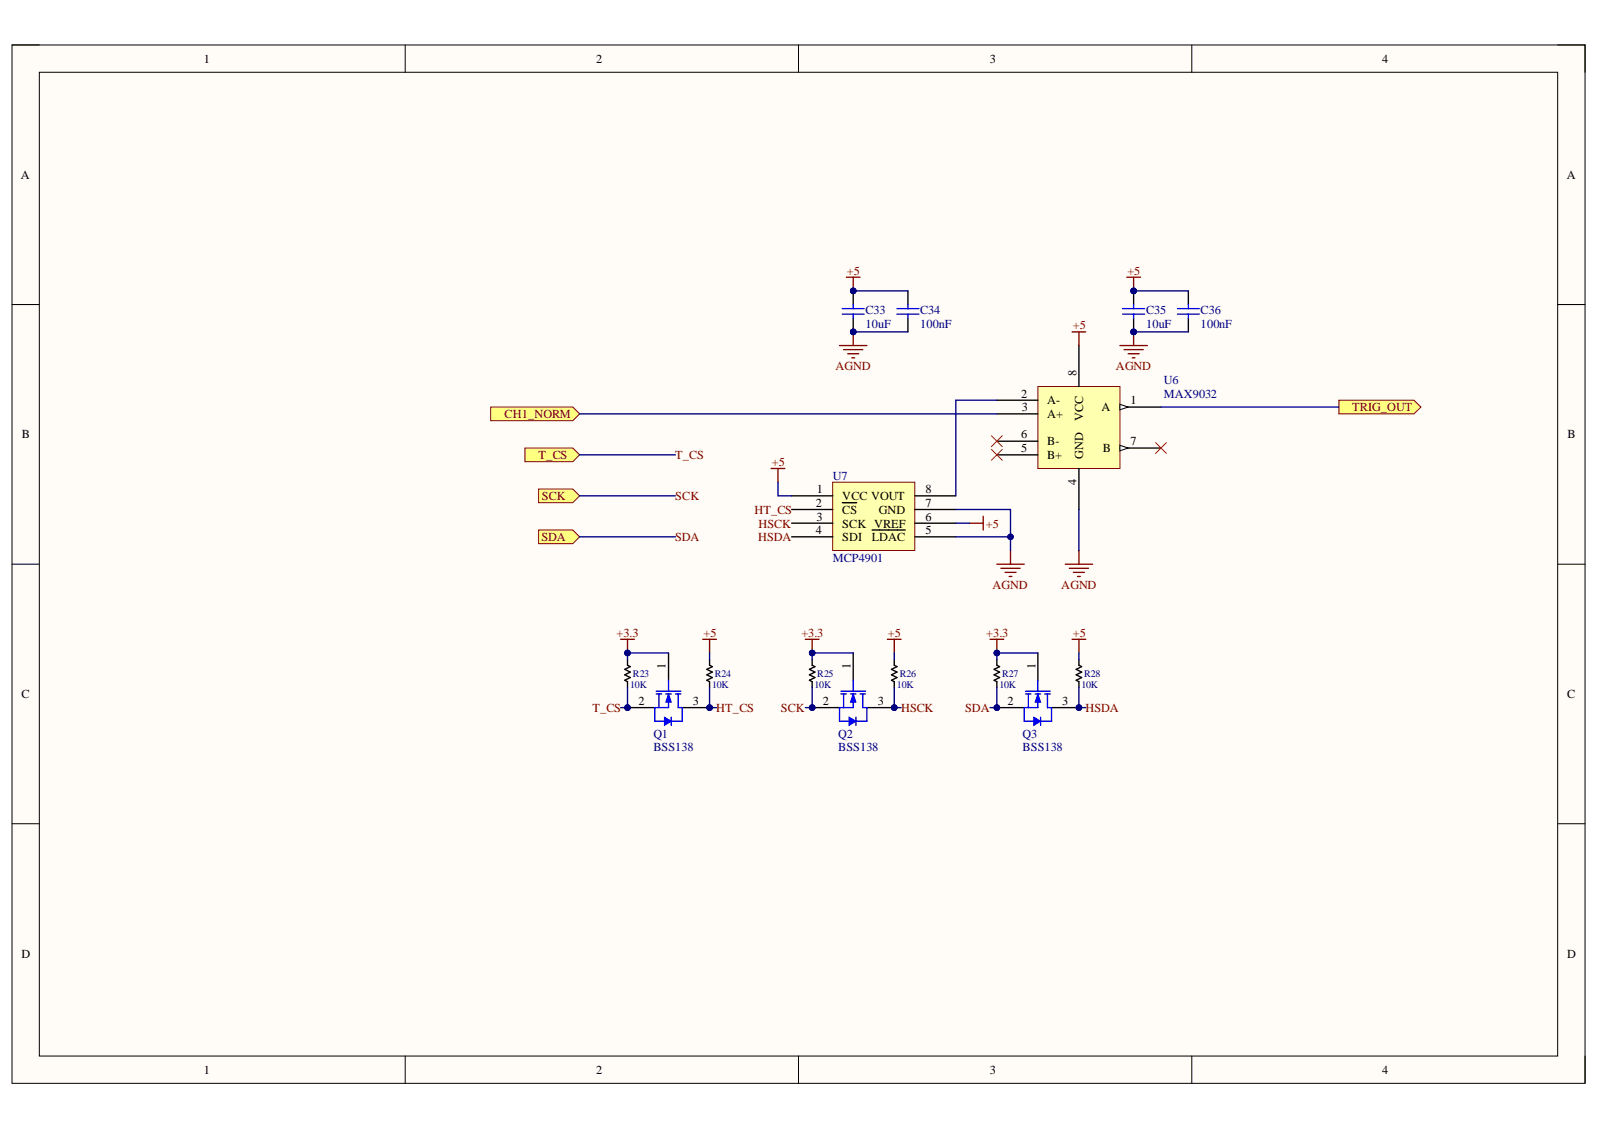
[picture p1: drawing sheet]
<svg xmlns="http://www.w3.org/2000/svg" width="297mm" height="210mm" viewBox="0 0 297 210" stroke-linecap="round" stroke-linejoin="round" font-family="sans-serif">
<defs><g id="words">
<g font-size="2.3">
<text x="37.9" y="11.7">1</text>
<text x="110.7" y="11.7">2</text>
<text x="183.9" y="11.7">3</text>
<text x="256.8" y="11.7">4</text>
<text x="3.9" y="33.3">A</text>
<text x="291" y="33.3">A</text>
<text x="199.9" y="69.8" transform="rotate(-90 199.9 69.8)">8</text>
<text x="189.7" y="73.8">2</text>
<text x="189.8" y="76.4">3</text>
<text x="194.5" y="75.1">A-</text>
<text x="194.5" y="77.6">A+</text>
<text x="204.6" y="76.4">A</text>
<text x="210" y="75.1">1</text>
<text x="4.1" y="81.4">B</text>
<text x="189.7" y="84">5</text>
<text x="189.7" y="81.4">6</text>
<text x="194.5" y="82.7">B-</text>
<text x="201.2" y="78.2" transform="rotate(-90 201.2 78.2)">VCC</text>
<text x="204.9" y="84">B</text>
<text x="210" y="82.7">7</text>
<text x="291.2" y="81.4">B</text>
<text x="194.5" y="85.2">B+</text>
<text x="201.2" y="85.2" transform="rotate(-90 201.2 85.2)">GND</text>
<text x="151.6" y="94.2">2</text>
<text x="151.7" y="91.7">1</text>
<text x="156.5" y="92.9">VCC VOUT</text>
<text x="156.5" y="95.5">CS</text>
<text x="163.2" y="95.5">GND</text>
<text x="172" y="94.2">7</text>
<text x="172" y="91.7">8</text>
<text x="199.9" y="90.1" transform="rotate(-90 199.9 90.1)">4</text>
<text x="151.6" y="99.3">4</text>
<text x="151.7" y="96.7">3</text>
<text x="156.5" y="98">SCK VREF</text>
<text x="156.5" y="100.5">SDI</text>
<text x="162" y="100.5">LDAC</text>
<text x="172" y="99.3">5</text>
<text x="172" y="96.7">6</text>
<text x="123.7" y="124.4" transform="rotate(-90 123.7 124.4)">1</text>
<text x="158" y="124.4" transform="rotate(-90 158 124.4)">1</text>
<text x="192.3" y="124.4" transform="rotate(-90 192.3 124.4)">1</text>
<text x="4" y="129.7">C</text>
<text x="118.6" y="130.9">2</text>
<text x="128.7" y="130.9">3</text>
<text x="152.8" y="130.9">2</text>
<text x="163.1" y="130.9">3</text>
<text x="187.2" y="130.9">2</text>
<text x="197.3" y="130.9">3</text>
<text x="291.1" y="129.7">C</text>
<text x="4" y="177.9">D</text>
<text x="291.1" y="177.9">D</text>
<text x="37.9" y="199.5">1</text>
<text x="110.7" y="199.5">2</text>
<text x="183.9" y="199.5">3</text>
<text x="256.8" y="199.5">4</text>
</g>
<g font-size="2.3" fill="#800000">
<text x="157.3" y="51">+5</text>
<text x="209.4" y="51">+5</text>
<text x="199.3" y="61.2">+5</text>
<text x="155.2" y="68.8">AGND</text>
<text x="207.3" y="68.8">AGND</text>
<text x="93.7" y="77.6">CH1_NORM</text>
<text x="251.2" y="76.4">TRIG_OUT</text>
<text x="100.1" y="85.2">T_CS</text>
<text x="125.4" y="85.2">T_CS</text>
<text x="143.4" y="86.5">+5</text>
<text x="100.7" y="92.9">SCK</text>
<text x="125.4" y="92.9">SCK</text>
<text x="140.2" y="95.5">HT_CS</text>
<text x="100.6" y="100.5">SDA</text>
<text x="125.4" y="100.5">SDA</text>
<text x="140.8" y="100.5">HSDA</text>
<text x="140.9" y="98">HSCK</text>
<text x="183.1" y="98">+5</text>
<text x="184.4" y="109.4">AGND</text>
<text x="197.2" y="109.4">AGND</text>
<text x="114.5" y="118.3">+3.3</text>
<text x="130.7" y="118.3">+5</text>
<text x="148.9" y="118.3">+3.3</text>
<text x="164.9" y="118.3">+5</text>
<text x="183.2" y="118.3">+3.3</text>
<text x="199.3" y="118.3">+5</text>
<text x="110" y="132.2">T_CS</text>
<text x="133" y="132.2">HT_CS</text>
<text x="145.1" y="132.2">SCK</text>
<text x="167.4" y="132.2">HSCK</text>
<text x="179.3" y="132.2">SDA</text>
<text x="201.6" y="132.2">HSDA</text>
</g>
<g font-size="2.3" fill="#000080">
<text x="160.8" y="58.4">C33</text>
<text x="170.9" y="58.4">C34</text>
<text x="212.9" y="58.4">C35</text>
<text x="223" y="58.4">C36</text>
<text x="160.8" y="60.9">10uF</text>
<text x="170.9" y="60.9">100nF</text>
<text x="212.9" y="60.9">10uF</text>
<text x="223" y="60.9">100nF</text>
<text x="216.2" y="71.3">U6</text>
<text x="216.2" y="73.8">MAX9032</text>
<text x="154.7" y="89.1">U7</text>
<text x="154.7" y="104.3">MCP4901</text>
<text x="121.4" y="137">Q1</text>
<text x="155.7" y="137">Q2</text>
<text x="190" y="137">Q3</text>
<text x="121.4" y="139.6">BSS138</text>
<text x="155.7" y="139.6">BSS138</text>
<text x="190" y="139.6">BSS138</text>
</g>
<g font-size="1.9" fill="#000080">
<text x="117.6" y="125.7">R23</text>
<text x="132.8" y="125.7">R24</text>
<text x="151.8" y="125.7">R25</text>
<text x="167.1" y="125.7">R26</text>
<text x="186.2" y="125.7">R27</text>
<text x="201.4" y="125.7">R28</text>
<text x="117.1" y="127.7">10K</text>
<text x="132.3" y="127.7">10K</text>
<text x="151.3" y="127.7">10K</text>
<text x="166.6" y="127.7">10K</text>
<text x="185.7" y="127.7">10K</text>
<text x="200.9" y="127.7">10K</text>
</g>
</g></defs>
<path d="M2.2 8.4h292.2v192.8h-292.2z" fill-rule="evenodd" fill="#fffcf8"/>
<path d="M2.2 8.4h292.2v192.8h-292.2z" fill="none" stroke="#000" stroke-width=".19"/>
<path d="M7.3 13.4h282.1v182.8h-282.1z" fill-rule="evenodd" fill="#fffcf8"/>
<g fill="none" stroke="#000" stroke-width=".19">
<path d="M2.2 8.3h5.1M7.3 13.4h282.1v182.8h-282.1zM75.3 8.3v5.1M148.3 8.3v5.1M221.4 8.4v5M289.4 8.4h5v5M2.2 56.6h5.1M289.4 56.6h5M2.2 104.8h5.1M289.4 104.8h5M2.2 153h5.1M289.4 153h5"/>
<path d="M75.3 196.2v5M148.3 196.2v5M221.4 196.2v5M294.4 196.2v5"/>
</g>
<path d="M248.7 74.3h14l1.3 1.3-1.3 1.3h-14z" fill-rule="evenodd" fill="#ffff80"/>
<path d="M248.7 74.3h14l1.3 1.3-1.3 1.3h-14z" fill="none" stroke="#800000" stroke-width=".19"/>
<path d="M100.1 90.8h6.3l1.3 1.3-1.3 1.3h-6.3z" fill-rule="evenodd" fill="#ffff80"/>
<path d="M100.1 90.8h6.3l1.3 1.3-1.3 1.3h-6.3z" fill="none" stroke="#800000" stroke-width=".19"/>
<path d="M97.5 83.2h8.9l1.3 1.3-1.3 1.3h-8.9z" fill-rule="evenodd" fill="#ffff80"/>
<path d="M97.5 83.2h8.9l1.3 1.3-1.3 1.3h-8.9z" fill="none" stroke="#800000" stroke-width=".19"/>
<path d="M100.1 98.4h6.3l1.3 1.3-1.3 1.3h-6.3z" fill-rule="evenodd" fill="#ffff80"/>
<path d="M100.1 98.4h6.3l1.3 1.3-1.3 1.3h-6.3z" fill="none" stroke="#800000" stroke-width=".19"/>
<path d="M116.6 122.6v1l.5 .2-1 .5 1 .5-1 .6 1 .5-1 .5 .5 .2v1M131.8 122.6v1l.5 .2-1 .5 1 .5-1 .6 1 .5-1 .5 .5 .2v1" fill="none" stroke="#000" stroke-width=".25"/>
<circle cx="116.6" cy="131.4" r=".51" fill="#000080"/>
<circle cx="116.6" cy="131.4" r=".51" fill="none" stroke="#000080" stroke-width=".19"/>
<circle cx="131.8" cy="131.4" r=".51" fill="#000080"/>
<circle cx="131.8" cy="131.4" r=".51" fill="none" stroke="#000080" stroke-width=".19"/>
<path d="M116.6 131.4h5.1M124.2 121.3v5.1" fill="none" stroke="#000" stroke-width=".25"/>
<circle cx="116.6" cy="131.4" r=".51" fill="#000080"/>
<circle cx="116.6" cy="131.4" r=".51" fill="none" stroke="#000080" stroke-width=".19"/>
<path d="M126.7 131.4h5.1" fill="none" stroke="#000" stroke-width=".25"/>
<circle cx="131.8" cy="131.4" r=".51" fill="#000080"/>
<circle cx="131.8" cy="131.4" r=".51" fill="none" stroke="#000080" stroke-width=".19"/>
<path d="M121.9 128.4h4.6M121.9 128.9h1M122.4 128.9v2.5M123.7 128.9h1M124.2 128.9v2.5h-2.5v2.6h1.7M125.5 128.9h1M126 128.9v2.5h.7v2.6h-2" fill="none" stroke="#00f" stroke-width=".25"/>
<path d="M123.4 133.2l1.3 .8-1.3 .7z" fill="#00f"/>
<path d="M123.4 133.2l1.3 .8-1.3 .7z" fill="none" stroke="#00f" stroke-width=".19"/>
<path d="M124.7 133.2v1.5" fill="none" stroke="#00f" stroke-width=".25"/>
<path d="M124.2 128.9l.5 1.5h-1z" fill="#00f"/>
<path d="M124.2 128.9l.5 1.5h-1z" fill="none" stroke="#00f" stroke-width=".19"/>
<path d="M124.2 126.4v2" fill="none" stroke="#00f" stroke-width=".25"/>
<path d="M91.2 75.6h15.2l1.3 1.3-1.3 1.2h-15.2z" fill-rule="evenodd" fill="#ffff80"/>
<path d="M91.2 75.6h15.2l1.3 1.3-1.3 1.2h-15.2z" fill="none" stroke="#800000" stroke-width=".19"/>
<path d="M115.3 118.8h2.5M116.6 118.8v2.5" fill="none" stroke="#800000" stroke-width=".25"/>
<circle cx="116.6" cy="121.3" r=".51" fill="#000080"/>
<circle cx="116.6" cy="121.3" r=".51" fill="none" stroke="#000080" stroke-width=".19"/>
<path d="M130.5 118.8h2.6M131.8 118.8v2.5" fill="none" stroke="#800000" stroke-width=".25"/>
<path d="M150.9 122.6v1l.5 .2-1 .5 1 .5-1 .6 1 .5-1 .5 .5 .2v1M166.1 122.6v1l.5 .2-1 .5 1 .5-1 .6 1 .5-1 .5 .5 .2v1" fill="none" stroke="#000" stroke-width=".25"/>
<circle cx="150.9" cy="131.4" r=".51" fill="#000080"/>
<circle cx="150.9" cy="131.4" r=".51" fill="none" stroke="#000080" stroke-width=".19"/>
<circle cx="166.1" cy="131.4" r=".51" fill="#000080"/>
<circle cx="166.1" cy="131.4" r=".51" fill="none" stroke="#000080" stroke-width=".19"/>
<path d="M150.9 131.4h5.1M158.5 121.3v5.1" fill="none" stroke="#000" stroke-width=".25"/>
<circle cx="150.9" cy="131.4" r=".51" fill="#000080"/>
<circle cx="150.9" cy="131.4" r=".51" fill="none" stroke="#000080" stroke-width=".19"/>
<path d="M161 131.4h5.1" fill="none" stroke="#000" stroke-width=".25"/>
<circle cx="166.1" cy="131.4" r=".51" fill="#000080"/>
<circle cx="166.1" cy="131.4" r=".51" fill="none" stroke="#000080" stroke-width=".19"/>
<path d="M156.2 128.4h4.6M156.2 128.9h1M156.7 128.9v2.5M158 128.9h1M158.5 128.9v2.5h-2.5v2.6h1.7M159.8 128.9h1M160.3 128.9v2.5h.7v2.6h-2" fill="none" stroke="#00f" stroke-width=".25"/>
<path d="M157.7 133.2l1.3 .8-1.3 .7z" fill="#00f"/>
<path d="M157.7 133.2l1.3 .8-1.3 .7z" fill="none" stroke="#00f" stroke-width=".19"/>
<path d="M159 133.2v1.5" fill="none" stroke="#00f" stroke-width=".25"/>
<path d="M158.5 128.9l.5 1.5h-1z" fill="#00f"/>
<path d="M158.5 128.9l.5 1.5h-1z" fill="none" stroke="#00f" stroke-width=".19"/>
<path d="M158.5 126.4v2" fill="none" stroke="#00f" stroke-width=".25"/>
<path d="M149.6 118.8h2.5M150.9 118.8v2.5" fill="none" stroke="#800000" stroke-width=".25"/>
<circle cx="150.9" cy="121.3" r=".51" fill="#000080"/>
<circle cx="150.9" cy="121.3" r=".51" fill="none" stroke="#000080" stroke-width=".19"/>
<path d="M164.8 118.8h2.6M166.1 118.8v2.5" fill="none" stroke="#800000" stroke-width=".25"/>
<path d="M185.2 122.6v1l.5 .2-1 .5 1 .5-1 .6 1 .5-1 .5 .5 .2v1M200.4 122.6v1l.5 .2-1 .5 1 .5-1 .6 1 .5-1 .5 .5 .2v1" fill="none" stroke="#000" stroke-width=".25"/>
<circle cx="185.2" cy="131.4" r=".51" fill="#000080"/>
<circle cx="185.2" cy="131.4" r=".51" fill="none" stroke="#000080" stroke-width=".19"/>
<circle cx="200.4" cy="131.4" r=".51" fill="#000080"/>
<circle cx="200.4" cy="131.4" r=".51" fill="none" stroke="#000080" stroke-width=".19"/>
<path d="M185.2 131.4h5.1M192.8 121.3v5.1" fill="none" stroke="#000" stroke-width=".25"/>
<circle cx="185.2" cy="131.4" r=".51" fill="#000080"/>
<circle cx="185.2" cy="131.4" r=".51" fill="none" stroke="#000080" stroke-width=".19"/>
<path d="M195.3 131.4h5.1" fill="none" stroke="#000" stroke-width=".25"/>
<circle cx="200.4" cy="131.4" r=".51" fill="#000080"/>
<circle cx="200.4" cy="131.4" r=".51" fill="none" stroke="#000080" stroke-width=".19"/>
<path d="M190.5 128.4h4.6M190.5 128.9h1M191 128.9v2.5M192.3 128.9h1M192.8 128.9v2.5h-2.5v2.6h1.7M194.1 128.9h1M194.6 128.9v2.5h.7v2.6h-2" fill="none" stroke="#00f" stroke-width=".25"/>
<path d="M192 133.2l1.3 .8-1.3 .7z" fill="#00f"/>
<path d="M192 133.2l1.3 .8-1.3 .7z" fill="none" stroke="#00f" stroke-width=".19"/>
<path d="M193.3 133.2v1.5" fill="none" stroke="#00f" stroke-width=".25"/>
<path d="M192.8 128.9l.5 1.5h-1z" fill="#00f"/>
<path d="M192.8 128.9l.5 1.5h-1z" fill="none" stroke="#00f" stroke-width=".19"/>
<path d="M192.8 126.4v2" fill="none" stroke="#00f" stroke-width=".25"/>
<path d="M183.9 118.8h2.5M185.2 118.8v2.5" fill="none" stroke="#800000" stroke-width=".25"/>
<circle cx="185.2" cy="121.3" r=".51" fill="#000080"/>
<circle cx="185.2" cy="121.3" r=".51" fill="none" stroke="#000080" stroke-width=".19"/>
<path d="M199.2 118.8h2.5M200.4 118.8v2.5" fill="none" stroke="#800000" stroke-width=".25"/>
<path d="M154.7 89.6h15.2v12.7h-15.2z" fill-rule="evenodd" fill="#ffffb0"/>
<path d="M154.7 89.6h15.2v12.7h-15.2z" fill="none" stroke="#800000" stroke-width=".19"/>
<path d="M147.1 92.1h7.6M147.1 94.6h7.6M147.1 97.2h7.6M147.1 99.7h7.6M156.5 93.4h2.6M162 98.4h6.2M169.9 92.1h7.7M169.9 94.6h7.7M169.9 97.2h7.7M169.9 99.7h7.7" fill="none" stroke="#000" stroke-width=".25"/>
<path d="M143.2 87h2.6M144.5 87v2.6M185.2 104.8h5.1M185.9 105.6h3.6M186.7 106.3h2M187.5 107.1h.5M187.7 102.3v2.5" fill="none" stroke="#800000" stroke-width=".25"/>
<path d="M192.8 71.8h15.2v15.2h-15.2z" fill-rule="evenodd" fill="#ffffb0"/>
<path d="M192.8 71.8h15.2v15.2h-15.2z" fill="none" stroke="#800000" stroke-width=".19"/>
<path d="M208 75.6h7.7" fill="none" stroke="#000" stroke-width=".25"/>
<path d="M208 75.1l1.6 .5-1.6 .5z" fill="#f8fcff"/>
<path d="M208 75.1l1.6 .5-1.6 .5z" fill="none" stroke="#000" stroke-width=".19"/>
<path d="M185.2 74.3h7.6M185.2 76.9h7.6M185.2 84.5h7.6M185.2 82h7.6M200.4 87v7.6M208 83.2h7.7" fill="none" stroke="#000" stroke-width=".25"/>
<path d="M208 82.7l1.6 .5-1.6 .5z" fill="#f8fcff"/>
<path d="M208 82.7l1.6 .5-1.6 .5z" fill="none" stroke="#000" stroke-width=".19"/>
<path d="M200.4 64.2v7.6" fill="none" stroke="#000" stroke-width=".25"/>
<path d="M157.2 51.5h2.6M158.5 51.5v2.5M199.2 61.7h2.5M200.4 61.7v2.5M180.1 97.2h2.5M182.6 95.9v2.6M197.9 104.8h5.1M198.6 105.6h3.6M199.4 106.3h2M200.2 107.1h.5M200.4 102.3v2.5" fill="none" stroke="#800000" stroke-width=".25"/>
<path d="M184.2 80.9l2 2.1M184.2 83.5l2 2M186.2 80.9l-2 2.1M186.2 83.5l-2 2M214.7 82.2l2 2M216.7 82.2l-2 2" fill="none" stroke="#f00" stroke-width=".19"/>
<circle cx="158.5" cy="54" r=".51" fill="#000080"/>
<circle cx="158.5" cy="54" r=".51" fill="none" stroke="#000080" stroke-width=".19"/>
<path d="M156 64.2h5M156.7 64.9h3.6M157.5 65.7h2M158.2 66.5h.6M158.5 61.6v2.6" fill="none" stroke="#800000" stroke-width=".25"/>
<circle cx="158.5" cy="61.6" r=".51" fill="#000080"/>
<circle cx="158.5" cy="61.6" r=".51" fill="none" stroke="#000080" stroke-width=".19"/>
<circle cx="158.5" cy="54" r=".51" fill="#000080"/>
<circle cx="158.5" cy="54" r=".51" fill="none" stroke="#000080" stroke-width=".19"/>
<circle cx="158.5" cy="61.6" r=".51" fill="#000080"/>
<circle cx="158.5" cy="61.6" r=".51" fill="none" stroke="#000080" stroke-width=".19"/>
<path d="M158.5 54v2.6" fill="none" stroke="#000" stroke-width=".25"/>
<circle cx="158.5" cy="54" r=".51" fill="#000080"/>
<circle cx="158.5" cy="54" r=".51" fill="none" stroke="#000080" stroke-width=".19"/>
<path d="M158.5 59.1v2.5" fill="none" stroke="#000" stroke-width=".25"/>
<circle cx="158.5" cy="61.6" r=".51" fill="#000080"/>
<circle cx="158.5" cy="61.6" r=".51" fill="none" stroke="#000080" stroke-width=".19"/>
<path d="M156.5 58.3h4M156.5 57.3h4M158.5 56.6v.7M158.5 58.3v.8M166.6 58.3h4.1M166.6 57.3h4.1M168.7 56.6v.7M168.7 58.3v.8" fill="none" stroke="#00f" stroke-width=".25"/>
<path d="M168.7 54v2.6M168.7 59.1v2.5" fill="none" stroke="#000" stroke-width=".25"/>
<path d="M209.3 51.5h2.6M210.6 51.5v2.5" fill="none" stroke="#800000" stroke-width=".25"/>
<circle cx="210.6" cy="54" r=".51" fill="#000080"/>
<circle cx="210.6" cy="54" r=".51" fill="none" stroke="#000080" stroke-width=".19"/>
<path d="M208 64.2h5.1M208.8 64.9h3.6M209.6 65.7h2M210.3 66.5h.5M210.6 61.7v2.5" fill="none" stroke="#800000" stroke-width=".25"/>
<circle cx="210.6" cy="61.7" r=".51" fill="#000080"/>
<circle cx="210.6" cy="61.7" r=".51" fill="none" stroke="#000080" stroke-width=".19"/>
<circle cx="210.6" cy="54" r=".51" fill="#000080"/>
<circle cx="210.6" cy="54" r=".51" fill="none" stroke="#000080" stroke-width=".19"/>
<circle cx="210.6" cy="61.7" r=".51" fill="#000080"/>
<circle cx="210.6" cy="61.7" r=".51" fill="none" stroke="#000080" stroke-width=".19"/>
<path d="M210.6 54v2.6" fill="none" stroke="#000" stroke-width=".25"/>
<circle cx="210.6" cy="54" r=".51" fill="#000080"/>
<circle cx="210.6" cy="54" r=".51" fill="none" stroke="#000080" stroke-width=".19"/>
<path d="M210.6 59.1v2.6" fill="none" stroke="#000" stroke-width=".25"/>
<circle cx="210.6" cy="61.7" r=".51" fill="#000080"/>
<circle cx="210.6" cy="61.7" r=".51" fill="none" stroke="#000080" stroke-width=".19"/>
<path d="M208.6 58.3h4M208.6 57.3h4M210.6 56.6v.7M210.6 58.3v.8M218.7 58.3h4.1M218.7 57.3h4.1M220.8 56.6v.7M220.8 58.3v.8" fill="none" stroke="#00f" stroke-width=".25"/>
<path d="M220.8 54v2.6M220.8 59.1v2.6" fill="none" stroke="#000" stroke-width=".25"/>
<path d="M107.7 84.5h17.8M107.7 92.1h17.8M116.6 127.6v3.8h-1.3" fill="none" stroke="#000080" stroke-width=".25"/>
<circle cx="116.6" cy="131.4" r=".51" fill="#000080"/>
<circle cx="116.6" cy="131.4" r=".51" fill="none" stroke="#000080" stroke-width=".19"/>
<path d="M131.8 127.6v3.8h1.3" fill="none" stroke="#000080" stroke-width=".25"/>
<circle cx="131.8" cy="131.4" r=".51" fill="#000080"/>
<circle cx="131.8" cy="131.4" r=".51" fill="none" stroke="#000080" stroke-width=".19"/>
<path d="M116.6 121.3v1.3" fill="none" stroke="#000080" stroke-width=".25"/>
<circle cx="116.6" cy="121.3" r=".51" fill="#000080"/>
<circle cx="116.6" cy="121.3" r=".51" fill="none" stroke="#000080" stroke-width=".19"/>
<path d="M116.6 121.3h7.6M131.8 121.3v1.3" fill="none" stroke="#000080" stroke-width=".25"/>
<circle cx="116.6" cy="121.3" r=".51" fill="#000080"/>
<circle cx="116.6" cy="121.3" r=".51" fill="none" stroke="#000080" stroke-width=".19"/>
<path d="M150.9 127.6v3.8h-1.3" fill="none" stroke="#000080" stroke-width=".25"/>
<circle cx="150.9" cy="131.4" r=".51" fill="#000080"/>
<circle cx="150.9" cy="131.4" r=".51" fill="none" stroke="#000080" stroke-width=".19"/>
<path d="M166.1 127.6v3.8h1.3" fill="none" stroke="#000080" stroke-width=".25"/>
<circle cx="166.1" cy="131.4" r=".51" fill="#000080"/>
<circle cx="166.1" cy="131.4" r=".51" fill="none" stroke="#000080" stroke-width=".19"/>
<path d="M150.9 121.3v1.3" fill="none" stroke="#000080" stroke-width=".25"/>
<circle cx="150.9" cy="121.3" r=".51" fill="#000080"/>
<circle cx="150.9" cy="121.3" r=".51" fill="none" stroke="#000080" stroke-width=".19"/>
<path d="M150.9 121.3h7.6M166.1 121.3v1.3" fill="none" stroke="#000080" stroke-width=".25"/>
<circle cx="150.9" cy="121.3" r=".51" fill="#000080"/>
<circle cx="150.9" cy="121.3" r=".51" fill="none" stroke="#000080" stroke-width=".19"/>
<path d="M185.2 127.6v3.8h-1.3" fill="none" stroke="#000080" stroke-width=".25"/>
<circle cx="185.2" cy="131.4" r=".51" fill="#000080"/>
<circle cx="185.2" cy="131.4" r=".51" fill="none" stroke="#000080" stroke-width=".19"/>
<path d="M200.4 127.6v3.8h1.3" fill="none" stroke="#000080" stroke-width=".25"/>
<circle cx="200.4" cy="131.4" r=".51" fill="#000080"/>
<circle cx="200.4" cy="131.4" r=".51" fill="none" stroke="#000080" stroke-width=".19"/>
<path d="M185.2 121.3v1.3" fill="none" stroke="#000080" stroke-width=".25"/>
<circle cx="185.2" cy="121.3" r=".51" fill="#000080"/>
<circle cx="185.2" cy="121.3" r=".51" fill="none" stroke="#000080" stroke-width=".19"/>
<path d="M185.2 121.3h7.6M200.4 121.3v1.3" fill="none" stroke="#000080" stroke-width=".25"/>
<circle cx="185.2" cy="121.3" r=".51" fill="#000080"/>
<circle cx="185.2" cy="121.3" r=".51" fill="none" stroke="#000080" stroke-width=".19"/>
<path d="M107.7 76.9h77.5M185.2 74.3h-7.6v17.8M215.7 75.6h33M107.7 99.7h17.8M144.5 89.6v2.5h2.6M177.6 99.7h10.1M177.6 97.2h2.5M200.4 94.6v7.7" fill="none" stroke="#000080" stroke-width=".25"/>
<circle cx="187.7" cy="99.7" r=".51" fill="#000080"/>
<circle cx="187.7" cy="99.7" r=".51" fill="none" stroke="#000080" stroke-width=".19"/>
<path d="M177.6 94.6h10.1v7.7" fill="none" stroke="#000080" stroke-width=".25"/>
<circle cx="187.7" cy="99.7" r=".51" fill="#000080"/>
<circle cx="187.7" cy="99.7" r=".51" fill="none" stroke="#000080" stroke-width=".19"/>
<path d="M158.5 54h10.2" fill="none" stroke="#000080" stroke-width=".25"/>
<circle cx="158.5" cy="54" r=".51" fill="#000080"/>
<circle cx="158.5" cy="54" r=".51" fill="none" stroke="#000080" stroke-width=".19"/>
<path d="M158.5 61.6h10.2" fill="none" stroke="#000080" stroke-width=".25"/>
<circle cx="158.5" cy="61.6" r=".51" fill="#000080"/>
<circle cx="158.5" cy="61.6" r=".51" fill="none" stroke="#000080" stroke-width=".19"/>
<path d="M210.6 54h10.2" fill="none" stroke="#000080" stroke-width=".25"/>
<circle cx="210.6" cy="54" r=".51" fill="#000080"/>
<circle cx="210.6" cy="54" r=".51" fill="none" stroke="#000080" stroke-width=".19"/>
<path d="M210.6 61.7h10.2" fill="none" stroke="#000080" stroke-width=".25"/>
<circle cx="210.6" cy="61.7" r=".51" fill="#000080"/>
<circle cx="210.6" cy="61.7" r=".51" fill="none" stroke="#000080" stroke-width=".19"/>
<use href="#words"/>
</svg>
